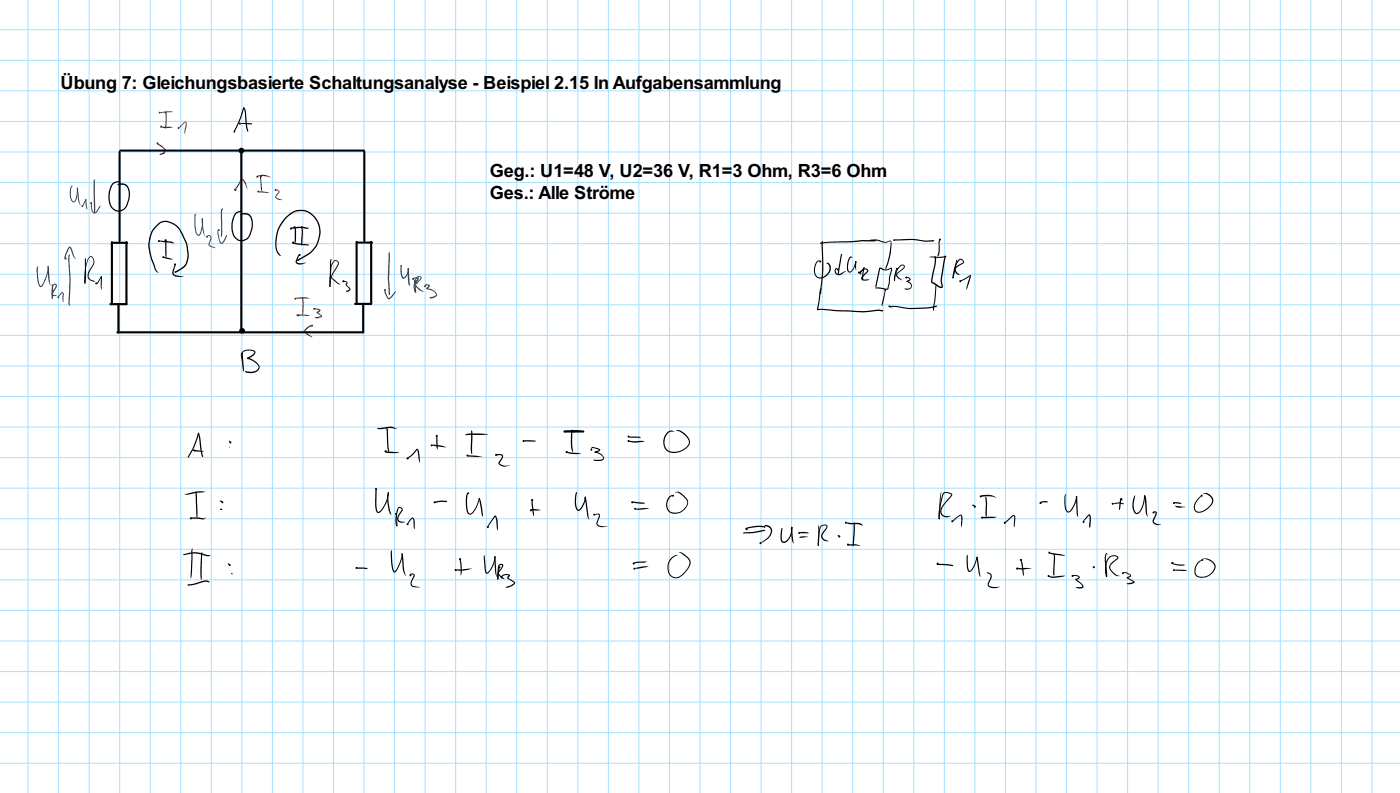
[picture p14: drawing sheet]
<svg xmlns="http://www.w3.org/2000/svg" width="449mm" height="254mm" viewBox="0 0 449 254" stroke-linecap="round" stroke-linejoin="round" font-family="sans-serif">
<defs><g id="words">
<g font-size="5.8">
<text x="19.4" y="28.4">Übung</text>
<text x="39" y="28.4">7: Gleic</text>
<text x="59.1" y="28.4">hungsbasierte</text>
<text x="99.1" y="28.4">Schaltungsanalys</text>
<text x="146.7" y="28.4">e - Beis</text>
<text x="166.8" y="28.4">piel</text>
<text x="177.7" y="28.4">2.1</text>
<text x="185.6" y="28.4">5 In</text>
<text x="196.4" y="28.4">Auf</text>
<text x="205.7" y="28.4">gab</text>
<text x="215.8" y="28.4">ens</text>
<text x="225.5" y="28.4">ammlung</text>
<text x="157" y="56.6">Geg.: U1=48 V</text>
<text x="195.4" y="56.6">, U2</text>
<text x="206" y="56.6">=36</text>
<text x="217.3" y="56.6">V, R1=</text>
<text x="234.8" y="56.6">3 O</text>
<text x="244.1" y="56.6">hm,</text>
<text x="255.7" y="56.6">R3=6 Ohm</text>
<text x="157" y="63.7">Ges.: A</text>
<text x="176.6" y="63.7">lle Strö</text>
<text x="195.4" y="63.7">me</text>
</g>
</g></defs>
<g fill="none" stroke="#a5e1ff" stroke-width=".32">
<path d="M0 9.5h448.7M0 19.3h448.7M9 0v254M18.8 0v254M28.6 0v254M38.4 0v254M48.2 0v254M57.9 0v254M67.7 0v254M77.5 0v254M87.3 0v254M97.1 0v254"/>
<path d="M106.9 0v254M116.7 0v254M126.5 0v254M136.3 0v254M146.1 0v254M155.8 0v254M165.6 0v254M175.4 0v254M185.2 0v254M195 0v254M204.8 0v254M214.6 0v254"/>
<path d="M224.4 0v254M234.2 0v254M243.9 0v254M253.7 0v254M263.5 0v254M273.3 0v254M283.1 0v254M292.9 0v254M302.7 0v254M312.5 0v254M322.3 0v254M332.1 0v254"/>
<path d="M341.8 0v254M351.6 0v254M361.4 0v254M371.2 0v254M381 0v254M390.8 0v254M400.6 0v254M410.4 0v254M420.2 0v254M429.9 0v254M439.7 0v254M0 29.1h448.7"/>
<path d="M0 38.9h448.7M0 48.7h448.7M0 58.5h448.7M0 68.3h448.7M0 78.1h448.7M0 87.8h448.7M0 97.6h448.7M0 107.4h448.7M0 117.2h448.7M0 127h448.7M0 136.8h448.7M0 146.6h448.7"/>
<path d="M0 156.4h448.7M0 166.2h448.7M0 175.9h448.7M0 185.7h448.7M0 195.5h448.7M0 205.3h448.7M0 215.1h448.7M0 224.9h448.7M0 234.7h448.7M0 244.5h448.7"/>
</g>
<g fill="#000">
<path d="M114.3 77.5l4.9-.1 .3 .3-.3 .3h-4.7l-.2-.1z" fill-rule="evenodd"/>
<path d="M114.1 77.2h.4l.1 .3v19.8l-.3 .4-.3-.4z" fill-rule="evenodd"/>
<path d="M116.5 48.4h.5l.1 .2v28.5l-.3 .4-.4-.4z" fill-rule="evenodd"/>
<path d="M113.6 97.1l5.4-.1 .3 .3-.3 .4h-5.2l-.2-.1z" fill-rule="evenodd"/>
<path d="M116.2 97.3h.4l.1 .3v8.8l-.3 .4-.3-.4z" fill-rule="evenodd"/>
<path d="M118.7 77.2l.3-.1 .3 .4v19.8l-.3 .4-.4-.4z" fill-rule="evenodd"/>
</g>
<path d="M75.4 68.2l1.5-.6a.34 .34 0 0 1 .4-.2 .34 .34 0 0 1 .2 .4l-1.2 .3-.8 .7-.7 1.8-.2 1.8 .1 1.5 .5 1.7 1.2 1.1 1 .2 1.6-.5 .7-.9 .9-2.5 .1-1.8-.4-1.4-.6-.8-.9-.3h-1.8a2.67 2.67 0 0 1 3 0l.7 .9 .4 1.6-.1 1.7-.6 2-1.1 1.8-1.2 .5-.9 .1-1-.3-1.1-.9-.5-.9-.4-1.4 .2-3.2z" fill="#000"/>
<path d="M22 81.6l.2-.1 .2 .2-.2 1.3 .4 6.4-.3 7.6 .2 .7-.2 .1-.4-.6 .3-7.2-.3-7z" fill="#004080"/>
<path d="M70.5 160.4l.5-.1 .3 .5-.8-.1z" fill="#000"/>
<circle cx="202.6" cy="160.9" r=".34" fill="#000"/>
<g fill="#004080">
<path d="M133.6 88.7l.9-.2 .5 .1 .2 .4-.4 .6-1.3 1.3-.1 .5 2.4 2-1.3-.4-1.4-1.5 .1-.7 1.6-1.8-.5-.3-.8 .7-.5 1.6v1.4l.4 1.1-.3 .2-.3-.4-.1-2.4 .4-1.4z"/>
<path d="M133.1 93.4l.3 .1-.1 .2-.3-.2z"/>
<path d="M132.9 89.9l.3 .2 .2 3.4-.2 .3-.2-.2-.2-2.3z"/>
<path d="M133 89.8l.1 .2z"/>
</g>
<path d="M369.8 163.9h.8a1.08 1.08 0 0 1-.1 1.5l-.7 1.6a1.54 1.54 0 0 0 1.6 .9l.7 .1a1.84 1.84 0 0 1-2.7-.9l1-2.7-.1-.2h-.6z" fill="#000"/>
<circle cx="376.3" cy="161.1" r=".34" fill="#000"/>
<g fill="#f00">
<path d="M95.2 100.7h2.3l1.7 .4h-4l-.2-.2z"/>
<path d="M95.1 100.7l.6 .3-.5 .1-.2-.2z"/>
</g>
<g fill="#000">
<path d="M321.9 167.4l2.6-2.3 .4-.2 .4 .3 .1 .8-.2 2.8-.3-.6 .2-2.3-.2-.6-2.5 2.1-.5 .3zM321.9 167.5l.1 .2zM316.4 183.4l1 .3a1.56 1.56 0 0 1 0 2.4l-.5 1 .3 .6 1.1 .3h2.2l-.3 .1a3.8 3.8 0 0 1-3.1 0l-.4-.4-.2-.6 1-2.7-.4-.5-.7-.2z"/>
<circle cx="321.9" cy="167.6" r=".13"/>
</g>
<circle cx="123.4" cy="92.9" r=".34" fill="#004080"/>
<circle cx="314.3" cy="159" r=".34" fill="#000"/>
<g fill="#004080">
<path d="M23.1 59.5l.1 .3-.3-.1z"/>
<path d="M22.9 59.6h.3l-.4 1.3v2.1l.3 1 .5 .5 .7-.9 .3-3.4h.4l-.4 3.3-.4 1-.5 .3-.8-.4-.5-1.3v-2.2z"/>
<path d="M24.6 60.2h.4l.3 3.7 .5 1.9-.5-.8-.3-1.1z"/>
</g>
<g fill="#000">
<path d="M95.6 81.7l.4-.1-.8 2.1 .1 .3 1.3 .3 1.4-.1-1.7 .6-1.3-.5-.2-.7zM307.2 83.2l.5-.3h.5l.6 .6 .2 .6-2.3 1.6a.88 .88 0 0 0-.2 1.3l1.2 1.1a1.55 1.55 0 0 1-1.6-.9 1.55 1.55 0 0 1 .3-1.8l2.3-1.4-.7-.8-.8 .6a10.7 10.7 0 0 0-1.6 5.2l-.2 .2a4.6 4.6 0 0 1 .4-3.3l.6-1.4zM305.3 89l.1-.2 .2 .2-.2 .2zM306.7 83.2l.2-.1-1.5 6.1-.1-.2zM123.9 137.5l.3-.2-.1 .4zM124 137.3l.3 .2-.1 .1-.3-.1zM123.9 137.4l.2-.1 .2 .2 .4 7.5-.5-1.7zM120.5 156.3l.2 .2-.2 .2-.2-.2zM120.3 156.5l.4-.1-.1 .8zM120.4 156.4l.3 .1v6.1l.3 1.1 .4 .2a9.1 9.1 0 0 0 2.9-6l.2-.2a2.02 2.02 0 0 1-.2 2.1l-.5 1.3a5.2 5.2 0 0 1-2.4 3.2l-.7-.3-.4-1.3zM124.4 157.7l.2 .2zM124.3 157.7l.3 .1-.1 2.9 .9 4.3-.7-1-.6-3.2v-1.9z"/>
<path d="M301.7 157.5l-.5 8.7-.2 .2-.1-.3a33.9 33.9 0 0 1 .8-8.6zM190.4 164.9l1.2-.4 .7 .3v.7l-.8 2.1 .4 .6a4.1 4.1 0 0 0 2.8 .2 3.4 3.4 0 0 1-2.9 .2l-.5-.4-.2-.5 .9-2.8zM245.1 168.3a1.99 1.99 0 0 1 2.2 1 1.99 1.99 0 0 1-.4 2.4 6.8 6.8 0 0 1-3.1 2.3l.5-.5a4.1 4.1 0 0 0 2.8-3.7 1.92 1.92 0 0 0-1.8-1.3zM302.3 157.9l.8-.3 1.3 .2a.76 .76 0 0 1 .8 .6 .76 .76 0 0 1-.4 .9l-1.7 1.9a3.2 3.2 0 0 0-1.3 3.2 2.2 2.2 0 0 0 2.8 .8h.1a2.07 2.07 0 0 1-2.9-.3 2.07 2.07 0 0 1 .2-2.9l2.9-3.6-1-.4h-1.1l-.4 .3-.4 1.5a19.7 19.7 0 0 0-.8 6.3l-.3 .2a11.3 11.3 0 0 1 .6-5.7zM300.9 166.1l.2 .2zM356.7 161.3l2-.4 1.5 .4-.2 .3-1.2-.3-1.5 .2z"/>
</g>
<g fill="#000">
<circle cx="140" cy="139.6" r=".34"/>
<circle cx="73.9" cy="141.7" r=".34"/>
<circle cx="359.5" cy="160" r=".34"/>
<circle cx="243.8" cy="174" r=".34"/>
</g>
<circle cx="66.4" cy="75.8" r=".34" fill="#004080"/>
<path d="M183.1 137.7l.4 .1h-.2l.2 7a15.7 15.7 0 0 1-.4-7z" fill="#000"/>
<circle cx="21" cy="82.8" r=".34" fill="#004080"/>
<path d="M333.4 160.9l1.4-.4 1.1 .3-.2 .2-2.3 .1zM333.3 160.9l.2 .2z" fill="#000"/>
<circle cx="51.2" cy="36.1" r=".34" fill="#f00"/>
<circle cx="94.4" cy="72.8" r=".34" fill="#000"/>
<g fill="#f00">
<path d="M51.4 49.3l.2 .3h-.4z"/>
<path d="M51.2 49.5l.2-.2 .2 .1-.2 .3z"/>
<path d="M50.4 45.9l1.5 .8 1.1 1v.9l-.4 .7-1.1 .4-.3-.2 1.3-.7 .2-.8-2.1-1.7z"/>
<path d="M50.4 45.9l.2 .2z"/>
</g>
<g fill="#000">
<circle cx="56.1" cy="84.7" r=".34"/>
<circle cx="359.9" cy="183.6" r=".34"/>
</g>
<path d="M28.6 82.3l.5-.2 .6 .2 .6 1.7-.3 .8-1.5 2.6-.1 1.4 .6 .7 1.5 .6-.5 .1-1.2-.4a1.97 1.97 0 0 1-.4-2.8l1.4-2.4 .2-.9-.3-1-.5-.4-.6 .4-.5 .9a16.8 16.8 0 0 0-.8 7l-.2 .1-.1-.8a14.5 14.5 0 0 1 1.5-7.4zM27.2 90.5l.2 .2-.1 .1-.2-.1zM27.2 82.9h.4l-.2 .4zM27.3 82.8l.3 .1v5.3l-.1 2.1-.3 .5-.1-.1z" fill="#000"/>
<circle cx="16.8" cy="91.5" r=".34" fill="#004080"/>
<g fill="#000">
<path d="M35.6 77.3h.5l.1 .2v19.9l-.3 .4-.4-.4z" fill-rule="evenodd"/>
<circle cx="275.8" cy="87.5" r=".34"/>
<circle cx="239.3" cy="169.5" r=".34"/>
<circle cx="375.8" cy="180.3" r=".34"/>
</g>
<g fill="#000">
<path d="M123.5 144.4l.8 .3 3.6 .1a3.1 3.1 0 0 1-2.7 .3l-1.5-.1-.4-.3zM123.4 144.4l.3 .2-.2 .2zM139.4 160.8l2.1-.5 1.6 .1 .3 .2-.2 .2h-1.9l-1.8 .3h-.2zM139.3 160.9l.1 .1zM139.3 160.9l.1 .2zM263.1 168.4l1.3-.4 .8 .5a1.96 1.96 0 0 1-.9 1.8l-.6 .8a1.19 1.19 0 0 0 .6 1.7l1.3 .5-.2 .1a1.95 1.95 0 0 1-2-.9l-.1-1.3 1.5-2.3 .1-.4-.2-.1-1.2 .1-.5 .6-.7 5.8a14.7 14.7 0 0 1 .3-5.4zM262.2 168.3l.2 .1a17 17 0 0 1-.1 6.5l-.2-.1zM271.1 167.4l3.4 .1a1.5 1.5 0 0 1 1.9 .9l-1.2-.5-3.2-.1zM348.7 165l.3-.2a.61 .61 0 0 1 .6 .2 .61 .61 0 0 1 0 .7l-.2 3.3-.3-.4 .1-3.5-2 2 .2-.6zM145.8 182.4l.1 .2zM145.8 182.4l5.3-.4a8.2 8.2 0 0 1-5.2 .6zM145.8 182.4l.2 .1z"/>
<path d="M325.8 181.9l.2 .1zM325.8 181.9h3.5l1.3 .3h-.6a8.3 8.3 0 0 1-4.1 0z"/>
</g>
<circle cx="82.7" cy="61.3" r=".34" fill="#f00"/>
<path d="M83.4 56.4l.3-.1 .2 5.3-.4-2.2z" fill="#f00"/>
<g fill="#000">
<path d="M40.3 77.3l.2-.1 .4 .3v19.9l-.4 .4-.3-.4z" fill-rule="evenodd"/>
<circle cx="76.9" cy="39.6" r=".34"/>
<circle cx="93.3" cy="73.2" r=".34"/>
<circle cx="96.1" cy="81.7" r=".34"/>
</g>
<path d="M52.3 82.4l3.1 .6-1 .1-1.9-.5zM158.7 145.6l1.6-.2 .9 .5-.1 .8-.9 1.7a3 3 0 0 0 3.1 .6h.1a2.73 2.73 0 0 1-3.5-.3l-.1-.5 1.1-2.1-.7-.3-1.4 .1zM158.8 145.6h.5l-.5 .3zM363.8 158.6l-.1 1.1a4.1 4.1 0 0 0 .6 4.6h.1a6.1 6.1 0 0 0 2.3-5.5l.2-.2 .1 .4a6.6 6.6 0 0 1-2.5 5.7l-.5-.1-.5-.6a5.9 5.9 0 0 1 .3-5.4zM366.8 158.7l.2 .3zM366.7 158.8l.3-.1 .3 .8 .6 5.9-.4-.4-.3-1-.3-4.3z" fill="#000"/>
<circle cx="70.1" cy="73.7" r=".34" fill="#004080"/>
<path d="M94.5 72.7a8.3 8.3 0 0 1 .1 5.1zM155.2 177.9l.3 .1 .4 5.1 .2 .3 .5-.3a8 8 0 0 0 1.9-4.7l.2-.2a5.2 5.2 0 0 1-.9 3.7 2.5 2.5 0 0 1-1.9 1.9l-.3-.4-.2-.9zM158.7 178.2l.1 .1-.1 .2-.2-.2zM158.5 178.2l.3 .1 .3 5.5 .4 1.2-.8-1.5z" fill="#000"/>
<circle cx="97" cy="95.4" r=".34" fill="#f00"/>
<circle cx="385.4" cy="179.4" r=".34" fill="#000"/>
<g fill="#f00">
<path d="M53 35.7l.2-.2 .2 .2v3.1l-.4 2.5z"/>
<path d="M53 35.7l.2-.2 .2 .2-.3 .4z"/>
</g>
<path d="M201.3 141.2h4.6l.7 .2-.3 .1a9.2 9.2 0 0 1-4.8-.1z" fill="#000"/>
<path d="M71 66.9l.3-.1 .2 .2-.3 .1v.6l.1 6.5-.2 1.4-.2 .3-.1-7.9z" fill="#004080"/>
<circle cx="95.6" cy="101.1" r=".34" fill="#f00"/>
<circle cx="18.7" cy="95.2" r=".34" fill="#004080"/>
<g fill="#000">
<path d="M50.9 77.2l1-.1a7 7 0 0 1 3.8 .6l.1 .3zM301.1 76.9l.2-.1-.1 3.6-.6 1.8-.1-.3 .3-1.4v-3zM269.6 81.5l.2-.1 .1 .1-.1 .2zM269.8 81.4v.3l-.2-.1zM269.6 81.4l.3 .1-1.2 6.3-.2-.2 .1-1zM290.5 88.7l1 .3 .4 .4-.1 .4-1.1 .5-.1-.3 1-.5-.4-.4-.7-.1zM290.6 90.1l.2-.1 .9 .4 .6 1.1a1.35 1.35 0 0 1-.9 1.3 1.35 1.35 0 0 1-1.5-.4h.1a1.48 1.48 0 0 0 2-.5l-.2-1zM290.5 90.1l.2-.2 .2 .2-.2 .2zM126.9 164.6l.4 1.8 .1 2-.2 .2-.2-.2zM127.6 162.5h.9l.6 .7-1.4 2.8a.99 .99 0 0 0 1.1 1.1l1 .2a1.97 1.97 0 0 1-2-.1l-.4-.6v-.9l1.4-2.5-.7-.5-.4 .5-.5 2.2-.1 1.7 .3 1.3-.2 .2a7 7 0 0 1 .4-6.1zM127.2 168.2l.2 .2-.2 .2-.2-.2zM158.5 165.2a.78 .78 0 0 1 .9 1l.2 3.6-.3-.5-.6-3.9-2.4 3.5 .2-.7z"/>
<path d="M376.4 161h1.7l.6 .3-2.4-.1z"/>
<circle cx="268.7" cy="87.7" r=".13"/>
</g>
<g fill="#000">
<circle cx="201.5" cy="139.9" r=".34"/>
<circle cx="347.3" cy="167.2" r=".34"/>
<circle cx="203.1" cy="180.5" r=".34"/>
<circle cx="203.3" cy="182.2" r=".34"/>
</g>
<path d="M94.7 95.5a8.6 8.6 0 0 1 4.6 .1l-4.3 .1z" fill="#f00"/>
<circle cx="133" cy="90.1" r=".34" fill="#004080"/>
<circle cx="77.4" cy="48.2" r=".93" fill="#000"/>
<path d="M76.9 39.5l2.6-.1 1.4 .3-.6 .1z" fill="#000"/>
<path d="M96.9 95.4h.1a4.8 4.8 0 0 1 .3 3.3l-.3 2.3z" fill="#f00"/>
<circle cx="350.6" cy="181.7" r=".34" fill="#000"/>
<path d="M109.8 90.1l.1 .1zM109.8 90.1l.8-.1 .7 .3 .1 .4-.4 .5 1.3 1.3a1.04 1.04 0 0 1-1.3 .9l-.1-.2 1.1-.6-.8-.8a.74 .74 0 0 1-.1-1.2zM109.8 90.1l.2 .1z" fill="#000"/>
<circle cx="29.2" cy="65.1" r=".34" fill="#004080"/>
<circle cx="262.9" cy="83.8" r=".34" fill="#000"/>
<g fill="#f00">
<circle cx="75.5" cy="60.9" r=".34"/>
<circle cx="94.7" cy="95.7" r=".34"/>
</g>
<circle cx="160.8" cy="185" r=".34" fill="#000"/>
<circle cx="88.3" cy="60.9" r=".34" fill="#f00"/>
<path d="M93.2 73l3.4-.4 2.3 .5-.2 .2-2.4-.2-3 .2-.2-.1zM267.8 86l.4-.2 .2 .3 .1 .2h-.5l-.1 .6 .2 .6 .5 .3 2.5-1-1.5 1.2a1.31 1.31 0 0 1-2.1-.9zM284.8 98l.3 .1zM284.8 98h2.8l3.9 .6a36.7 36.7 0 0 0 8.7-.8l.2 .2-.1 .2a33 33 0 0 1-8.5 .8l-6.4-.7zM284.8 98.1l.2-.2 1 .8-.7-.1zM300.1 91.1l-.3 4.9-.6 3.5-.1-1 .7-6.7zM149.8 157.8h.1a.28 .28 0 0 1 .5 0 .28 .28 0 0 1-.2 .4v.2l-.1-.5v.2a9.8 9.8 0 0 0 .1 6.1l.3 .3h.4a9.3 9.3 0 0 0 2.7-5l.2 .3-.7 2a4.3 4.3 0 0 1-2.4 3.1l-.5-.1a3.2 3.2 0 0 1-.9-3 5.5 5.5 0 0 1 .5-4zM153.6 159.5l.2 .2-.2 .2-.2-.2zM153.6 159.5l.5 1.1 .4 2 .2 2.9-.3-.6-.9-5.2z" fill="#000"/>
<g fill="#004080">
<path d="M62.4 68.7l.2-.2 .2 .4z"/>
<path d="M62.5 68.6l.3 .1-.2 1.7a8.3 8.3 0 0 0 .7 4.5l.5 .3 .5-1 .5-2.3v-2l.3 1.8-.7 2.9-.6 .9-.8-.4a12.5 12.5 0 0 1-.7-6.2z"/>
<path d="M64.7 69.9l.3 .2 .1 2.8 .7 2.9-.3-.5a9 9 0 0 1-.8-5.2z"/>
</g>
<path d="M32.3 88.5l.3 .1-.5 .9a1.55 1.55 0 0 1-1.1 1.4zM32.3 88.6l.3-.1 .1 .5-.2 3.8-.2-.6zM151 138l.3 .2-.3 .1zM151.2 137.9a19.8 19.8 0 0 1 .1 6.4l-.1 1.1-.3-1.6 .1-5.6zM201.3 139.9h3.3l.8 .3h-3.3zM61.8 144.3l.1-.2 2.2 .2 1.2 .3h-2.4zM61.9 144.1l.6 .1-.6 .3zM131.7 166.1a.68 .68 0 0 1 .9-.2 .68 .68 0 0 1 .3 .8l-.1 2.7-.6-3.3-1.7 1.8zM203 180.3l1.4-.4h2.8l-.6 .3-3.4 .4zM203 180.4l.1 .1zM343.7 184.3l1.1-.1 1.2 .5-.1 .6-1 .5v-.3l1.9 1.5 .5 .8-.1 .5-1.1 .2-1.2-.3 .1-.2 1.5 .1 .4-.3-.5-.7-1.7-1.4v-.2l1.1-.6-.9-.4-1.1-.1z" fill="#000"/>
<g fill="#000">
<path d="M180.9 137.9h3l.4 .3-.4 .4h-3z" fill-rule="evenodd"/>
<path d="M183.7 138l3.3-.1 .3 .3-.3 .4h-3.1l-.3-.4z" fill-rule="evenodd"/>
<circle cx="287.5" cy="86.1" r=".34"/>
<circle cx="180.9" cy="138.2" r=".34"/>
<circle cx="138.4" cy="142.7" r=".34"/>
<circle cx="181.6" cy="144.8" r=".34"/>
<circle cx="215.7" cy="158.8" r=".34"/>
<circle cx="147.5" cy="179.1" r=".34"/>
<circle cx="356.6" cy="161.4" r=".34"/>
</g>
<g fill="#f00">
<path d="M98.1 105.1l1.2-.8 .9-.1-2.6 1.9 2.5 1.9h-.4l-2.4-1.6v-.4z"/>
<path d="M100.1 104.2v.2z"/>
</g>
<g fill="#000">
<circle cx="336.1" cy="184.5" r=".34"/>
<circle cx="376.3" cy="182.6" r=".34"/>
</g>
<path d="M66.6 75.4h.7l.5 .7-.7 2.3 2 1.1-1.7-.5-.5-.4-.1-.4 .7-2-.5-.6-.5 .2z" fill="#004080"/>
<circle cx="271.1" cy="167.4" r=".34" fill="#000"/>
<g fill="#004080">
<path d="M30.2 57.5l.3 .2h-.3l.3 .1v9.7l-.2 .6-.2-.2-.1-6.9z"/>
<path d="M30.3 67l.2 .9-.2 .2-.2-.2z"/>
</g>
<circle cx="51.7" cy="40.5" r=".34" fill="#f00"/>
<path d="M213.9 138.4a1.37 1.37 0 0 1 2.2 0 2.38 2.38 0 0 0-3 2.5 3.1 3.1 0 0 0 .9 3.2 3.1 3.1 0 0 0 3.3 .5l1-.3a3.1 3.1 0 0 0 2.5-3.1 5.9 5.9 0 0 0-3.9-3.3h-.2l.2-.2a4.9 4.9 0 0 1 4.3 3.9 5.2 5.2 0 0 1-5.1 3.5 3.4 3.4 0 0 1-3.2-5z" fill="#000"/>
<path d="M19.7 93.6h.4l.3 .4-.1 2.8-.3-.6v-2.3l-1.4 1.3z" fill="#004080"/>
<path d="M93.7 77.7l5.4 .8h-1.9a5.9 5.9 0 0 1-3.5-.7zM50.1 72.1a4.2 4.2 0 0 1 6.1-.3l1.3 1.3 1.1 1.8a12 12 0 0 1 1.3 9.6 7.9 7.9 0 0 1-3.7 2.9l-.3-.2 .1-.3a5.2 5.2 0 0 0 4-4.5l.1-.7a15.6 15.6 0 0 0-3.3-8.8l-1-.8-1.5-.7-1-.3-1.1 .1a7.7 7.7 0 0 0-4.1 8.5l.7 3.3 1.2 3.3 .8 1.1a1.94 1.94 0 0 1-1.3-1.6l-1.7-5.1a9.7 9.7 0 0 1 .7-6.6zM63.6 138.6l.2 .2-.2 .2-.2-.2zM63.6 138.6a4.2 4.2 0 0 1 .8 3.1l.7 4.6h-.2a13.7 13.7 0 0 1-1-5.4l-.5-2.1zM63.5 138.7l.3 .1-.1 .3a23.5 23.5 0 0 1-2.8 6.7l-.6 .9-.1-.3 .4-.8a23.1 23.1 0 0 0 2.7-6.6zM336.3 177.1l4 .5 1.1 .4a11.4 11.4 0 0 1-5.1-.9z" fill="#000"/>
<g fill="#000">
<circle cx="52.4" cy="82.4" r=".34"/>
<circle cx="269" cy="171.9" r=".34"/>
</g>
<path d="M123.3 92.8l1.3 2.7 2.3-2.3-1.1 1.8a1.22 1.22 0 0 1-1.4 .8l-.3-.4a3.4 3.4 0 0 1-.8-2.6z" fill="#004080"/>
<path d="M262.7 77.9h.1a8.7 8.7 0 0 1 4.4-.5l9.6-.5h3.6l.4 .2-.4 .2-14.7 .5-2.7 .3z" fill="#000"/>
<path d="M29.3 64.9l.3 2.3 .6 .9 .5-.2 1.1-1.7 .5-.3-1 1.7-.8 .8-.6-.1-.5-.7-.3-1.6z" fill="#004080"/>
<circle cx="307.8" cy="90.1" r=".34" fill="#000"/>
<path d="M51.3 36l3-.4h.7l.3 .3-4.1 .3z" fill="#f00"/>
<g fill="#000">
<path d="M286.4 76.8l.2 .3zM286.4 76.7l6-.2 3.9 .5 3-.1 .2 .2-.2 .2-2.5 .1-4.4-.5-5.9 .2zM286.3 76.9l.3-.1 .1 .3zM91.6 69.5l.4-.4a6.1 6.1 0 0 1 6.2-1.6 6.1 6.1 0 0 1 4.3 4.8v.1a9.9 9.9 0 0 1-1.3 6.9 12.3 12.3 0 0 1-5.7 4.2l-.3-.1 .2-.3a11.5 11.5 0 0 0 5.6-4.2l.9-2.1a6.6 6.6 0 0 0-5.7-9.2 8.4 8.4 0 0 0-6.5 5.3l-.7 2.1-.4 3.5 .3 1.7 1.2 1.8a4 4 0 0 1-1.9-4.5l.1-1a10.9 10.9 0 0 1 3.3-7zM95.4 83.2l.2 .2-.3 .1zM95.2 83.4l.4-.1-.2 .2zM384.3 159.3l1-.5-1.1 1.1a2.7 2.7 0 0 0-.7 3.8l1.2 .2a4.5 4.5 0 0 0 3.8-3.8 3.1 3.1 0 0 0-2.5-2l-.4 .2 .3-.3a2.58 2.58 0 0 1 3 2.3 5 5 0 0 1-5.4 3.8 2.56 2.56 0 0 1 .1-4zM58.8 177.6l.1 .2zM58.8 177.6a9.7 9.7 0 0 1 7.8 .2l.8 .1a2 2 0 0 1-2.4-.1 9.4 9.4 0 0 0-6.1 0zM250.6 169.3l.1 .2zM250.5 169.3h.3l-.2 3.4 .2 .6 .4 .2a4.2 4.2 0 0 0 2.4-4.5l.2-.3a4.6 4.6 0 0 1-.9 4 1.56 1.56 0 0 1-2.3 .9h-.1a4 4 0 0 1-.3-2.8zM253.8 168.7l.2 .3-.2 .2-.2-.2z"/>
<path d="M253.6 168.8l.4 .2 .5 5.1-.4-.5-.3-.9-.3-3.1zM310 177.8l.1-.1 .2 4.1 .5 1.1a5.6 5.6 0 0 0 2-3.8l.4-.8 .1 .2-.3 1.3a4.6 4.6 0 0 1-2.2 3.4l-.6-.3-.3-1.3zM313 178.5l.2-.2 .1 .2-.1 .2zM313 178.5l.2-.1 .2 .3 .8 6.1-.5-1.2z"/>
<circle cx="250.6" cy="169.3" r=".12"/>
</g>
<g fill="#000">
<circle cx="62.4" cy="144.3" r=".34"/>
<circle cx="126.9" cy="164.6" r=".34"/>
</g>
<g fill="#f00">
<path d="M58.9 39.2l.6-.2 .4 .6-.6 3.4-.2-.7 .4-3-.3 .1-1.5 1.5-.5 .1z"/>
<path d="M77.3 57.1a1.5 1.5 0 0 1 1.4 1.4l.6 2-1.1-2.2-.8-.9h.2l-1.2 2.2-1.2 1.4-.1-.3 1.1-1.5z"/>
<path d="M75 60.8l.2-.2 .2 .2-.2 .2z"/>
<path d="M75 60.8l.2-.2 .4 .3-.4 .1z"/>
</g>
<circle cx="83.7" cy="56.4" r=".34" fill="#f00"/>
<path d="M305.7 166.5l1.8-1.5 .7-.1 .3 1.1-.2 2.8-.3-.6 .1-2.2-.1-.8-1.5 .9a1.22 1.22 0 0 1-1.2 .9z" fill="#000"/>
<g fill="#004080">
<path d="M124.7 94.1l.3 .2-.2 .2z"/>
<path d="M124.6 80.8l.3 .2 .1 .9-.3 7.5 .3 4.9-.2 .2-.2-.2-.3-4.9z"/>
</g>
<path d="M238.3 170.7l.1 .1zM238.3 170.6l3.3-.3 3.2-.6 .5 .2-4 .9-2.9 .1zM238.3 170.7l.2 .1z" fill="#000"/>
<circle cx="149.8" cy="145.9" r=".34" fill="#000"/>
<path d="M88.2 60.8l.7-.1 .7 .7-1.1 1.6 .6 .5 1.4 .5-.1 .1a2.44 2.44 0 0 1-2.1-.7l-.1-.6 1.1-1.4z" fill="#f00"/>
<path d="M239.2 169.1l.2 .2-.2 .2-.2-.2zM239 169.2l1-.4a8.2 8.2 0 0 1 5.3 0l-.2 .2a11.4 11.4 0 0 0-5.3 .3l-.6 .2zM239.2 169.1l.1 .4-.3-.2zM245.1 168.6l.2 .2-.2 .2-.2-.2zM245 168.7l.3 .1-.3 .2zM354.5 177.3l.3-.1 .2 .4-.3-.1-.2 1.1 .4 5.5-.2 .7-.5-4.4a4.3 4.3 0 0 1 .3-3.1zM355.5 178.4l.6-.4 1.1-.2 .9 .3 .4 .4-.3 .6-2.1 1.8-.2 1.1a4.9 4.9 0 0 0 2.2 2.2l.7 .3h-.7a4.2 4.2 0 0 1-2.5-2.2l-.1-.8 .2-.6 2.3-2.1 .2-.2-.2-.2-.8-.2-.9 .1-1.2 1.1-.6 2.2 .1 1.8 .3 1.3-.2 .1a6.5 6.5 0 0 1 .8-6.4zM354.5 184.7l.2-.2 .2 .2-.2 .1z" fill="#000"/>
<circle cx="271.8" cy="174.4" r=".34" fill="#000"/>
<g fill="#004080">
<path d="M15.4 85.1l.2 .2 .4 6.1a9.2 9.2 0 0 1-.7-4.9l-.1-1.2z"/>
<path d="M11.9 85.5h.5l-.3 .7 .2 2.9 .3 1.9 .5 .6a11.1 11.1 0 0 0 2.1-6.3l.2-.2a5.7 5.7 0 0 1-.6 4l-.2 .5a2.82 2.82 0 0 1-1.5 2.4l-.6-.5-.5-1.8-.3-3.4z"/>
</g>
<g fill="#000">
<path d="M56.1 84.8l.2 .2-.5 1.3a1.23 1.23 0 0 0 0 1.6l3 .8h-2.2l-.9-.4a1.56 1.56 0 0 1-.2-2.2zM261.8 83.7l.7-.3 .6 .4h-.8l-.5 .5a3.2 3.2 0 0 0 .5 4.5 2.97 2.97 0 0 0 3.2-4l-.6-.4v-.2a.8 .8 0 0 1 1.2 .6 3.2 3.2 0 0 1-.9 3.4 3.2 3.2 0 0 1-3.5 .6 4.1 4.1 0 0 1 .1-5.1zM283.8 92.9l-1.1 5.1-.1-.5zM288.4 85.2a.88 .88 0 0 1 1.5-.2 .88 .88 0 0 1-.6 1.4l-1.8 1.6 .4 .7 1.2 1.1-1.3-.7-.6-1.1 .3-.6 2.1-1.7 .1-.4-.5-.3-.7 .5-1 1.4-.5 1.5-.3 1.6a5.3 5.3 0 0 1 1.7-4.8zM287.3 86l-.6 4a6.6 6.6 0 0 1 .6-4zM77.5 113.1l.3-.1v.7zM77.6 113l.2 .2zM77.6 113l.2 .1 .2 5.8-.5-5.1zM77.6 112.7l1-.6 1.4-.1 1.4 .2 .5 .6-.8 1.2-1.7 .9-.1-.4 1.7-1 .5-.8-1-.4h-1.2l-1 .3-.7 .6 .4 5.7-.8-5zM77.9 118.7l.2 .2zM78.8 118.9v.3zM78.8 118.9l.3 .3h-.3z"/>
<path d="M79.2 114.7l.4-.1a6 6 0 0 1 3.6 2.6 2.03 2.03 0 0 1-2.3 2.3l-1.9-.1-.4-.3 .3-.2a3.8 3.8 0 0 0 3.6-.5l.4-.9a4.2 4.2 0 0 0-2.4-2.1zM79.2 114.7l.2-.2 .2 .3-.2 .1zM184.8 157.7l.1 .2-.1 .2-.2-.2zM184.6 157.8l.3 .1-.2 .8a6.3 6.3 0 0 0 .5 4.4h.5l.8-.9 1.1-3.1a4.7 4.7 0 0 1-1.1 3.8 1.04 1.04 0 0 1-1.3 .7 1.04 1.04 0 0 1-.8-1.2l-.1-2.3zM184.8 157.7l.1 .4-.3-.1zM187.6 159.1l.2 .2-.2 .1-.2-.1zM187.6 159.1l.4 1.5 .8 5.8-.6-1.2-.8-5.9zM214.5 159l.7-.4 .6 .1-.8 .4-.6 .7a2.66 2.66 0 0 0-.5 2.8 2.66 2.66 0 0 0 2.4 1.6 3.7 3.7 0 0 0 3.9-3.8l-2.3-2.2-.8-.5-.6 .2 .3-.3 .6-.1a6.4 6.4 0 0 1 3 2.6 3.9 3.9 0 0 1-3.5 4.4 2.95 2.95 0 0 1-3.1-1.3 2.95 2.95 0 0 1 .1-3.3zM314.3 158.8l3.1-.3 1.9 .9-1.9-.4-3 .1zM359.2 159.5l.3 .2v.2l-.2-.2 .2 .1-.5 3.3-.2 .3v-2zM170.5 159.9l.1 .3-.2-.1zM170.5 159.9l.2 .4-.3-.1z"/>
<path d="M170.4 160l.3 .1 .4 5.2-.4-1.4zM384 180l.7-.5h.8l-1.3 .8a2.69 2.69 0 0 0-.1 4.3h.1a3.9 3.9 0 0 0 5-3.5 4.1 4.1 0 0 0-3.5-2l-.2-.1a3.4 3.4 0 0 1 4 1.9 4.1 4.1 0 0 1-4.4 4.2 2.22 2.22 0 0 1-2.1-1.1 2.22 2.22 0 0 1 0-2.3zM114.1 181.8l.1 .2zM114.1 181.8l3.7 .2a.77 .77 0 0 1-1.2 .2h-2zM114.1 181.8l.2 .1zM160.9 184.4l.8-.5h.8a.59 .59 0 0 1 .7 0 .59 .59 0 0 1 .2 .7l-.5 .5 2 1.2 .2 .7a3.7 3.7 0 0 1-3 1.2l.1-.2 1.7-.6 .9-.7-2.2-1.5v-.3l.5-.6h-1.3l-.9 .6-.2-.2zM300.4 180.6l3.7 .1 1.5 .4-.3 .2-4.6-.3-.4-.2zM300.3 180.6l.2 .2z"/>
</g>
<g fill="#000">
<circle cx="53.1" cy="77" r=".34"/>
<circle cx="268.5" cy="86.3" r=".34"/>
<circle cx="275.3" cy="87.3" r=".34"/>
<circle cx="283.7" cy="92.9" r=".34"/>
<circle cx="77.6" cy="106" r=".93"/>
<circle cx="123.6" cy="144.5" r=".34"/>
<circle cx="159.2" cy="145.7" r=".34"/>
<circle cx="61.2" cy="166" r=".34"/>
<circle cx="71.3" cy="160.9" r=".34"/>
<circle cx="156.4" cy="168.8" r=".34"/>
<circle cx="256.2" cy="170.7" r=".34"/>
<circle cx="314.8" cy="165.8" r=".34"/>
<circle cx="336.3" cy="177" r=".34"/>
<circle cx="369.7" cy="164.2" r=".34"/>
<circle cx="114.3" cy="181.9" r=".34"/>
<circle cx="343.8" cy="184.5" r=".34"/>
</g>
<circle cx="82.5" cy="56.7" r=".34" fill="#f00"/>
<g fill="#000">
<path d="M350.5 181.5l.3 .1-.3 .1z" fill-rule="evenodd"/>
<path d="M350.6 181.4l-.1 .3z" fill-rule="evenodd"/>
<circle cx="385.2" cy="158.8" r=".34"/>
<circle cx="333.5" cy="161.1" r=".34"/>
</g>
<path d="M139.9 139.6v-.1a9 9 0 0 1 .4 4.5l-.4-1.1zM131.4 183.9l.9-.2 .7 .5-1 2.2 .1 1 .4 .3 2.1 .4h-2a1.34 1.34 0 0 1-.9-2l.9-1.9-.5-.2-.6 .2z" fill="#000"/>
<path d="M132.2 89.2l.9-.4a.82 .82 0 0 1 1.2 .3l-1 1.3 .6 .5-.7-.1-.2-.3 .9-1.4 .1 .1-1.5 .2-.1-.1 .2 .1-.3 .1z" fill="#004080"/>
<path d="M278.7 76.9l.1-.1a5.9 5.9 0 0 1 3.9 .4l1.2 .3 1.5-.5 .3 .5-.2 3.8-1.5 4.9-.2-.5 1.4-4.8 .3-3.5-.2-.1-1.5 .5-.9-.2a7.4 7.4 0 0 0-4.1-.5zM337.7 177.2l.4 .5 .1 .9-.4 5.8-.2-.8z" fill="#000"/>
<circle cx="26.4" cy="66" r=".34" fill="#004080"/>
<g fill="#000">
<path d="M78.1 34.4l.2 .2-.2 .1-.2-.1zM77.9 34.6l.2-.2a2.35 2.35 0 0 1 .8 2.2l.7 5.4-.2 .2a9.2 9.2 0 0 1-.9-5l-.1-1.7zM78 34.5l.3 .1-1.2 3.6-2 4.2-.2-.4 1.8-3.6zM74.9 42.3l.6-.2-.3 .3zM130.5 146.7l1.4-1.1 1.6-1.8a.91 .91 0 0 1 .8 1.1l.3 3.3-.3-.5-.6-3.7a8.3 8.3 0 0 1-3.1 2.9h-.2zM149.7 145.9l4.9 .2-2.2 .3-2.4-.2zM149.8 145.9l.1 .1zM149.8 145.9l.1 .2zM256.3 172l1.2-.2 1.4 .2-.9 .1a1.57 1.57 0 0 1-1.7 .1zM256.4 172l.1 .2zM256.3 172l.2 .2zM311.6 161.8l.6-.1 .2 .5z"/>
<path d="M73.1 180.5l.2-.1a.26 .26 0 0 1 .4 .3 .26 .26 0 0 1-.4 .2z"/>
</g>
<g fill="#000">
<path d="M38.3 48l78.3-.1 .4 .3-.4 .4h-78l-.3-.1z" fill-rule="evenodd"/>
<circle cx="50.9" cy="77.2" r=".34"/>
<circle cx="94" cy="77.7" r=".34"/>
<circle cx="301.3" cy="76.8" r=".34"/>
</g>
<circle cx="132.5" cy="89.4" r=".34" fill="#004080"/>
<path d="M22 79.1l.4-.1 .4 .3 1.5 3.7-.8-.8-1.2-2.9-1.3 3.5h-.3l.3-1.5z" fill="#004080"/>
<g fill="#000">
<path d="M59.1 158.3l.8-.2a10.7 10.7 0 0 1 5.9-.6l-5.7 1zM73.4 143.2l.2-.1-.1 .2zM73.4 143.2v.2zM316 159.2v.2zM315.9 159.2l.2 .2zM316 159.2l.2 .3 .2 1.8-.3 4.3-.2-.6zM125.4 176.3l.2-.1v1.1a12.7 12.7 0 0 0 .8 5.7 12.1 12.1 0 0 0 2.5-5.8l.1 .2a9.2 9.2 0 0 1-2.5 6 1.22 1.22 0 0 1-.8-1.3l-.1-.3a13.7 13.7 0 0 1-.2-5.5zM128.7 177.4l.2-.2 .2 .2-.2 .2zM128.7 177.4l.2-.2 .2 .3 .5 5.2 .5 1.7-.6-.7a10.6 10.6 0 0 1-.6-5.1zM273.8 167.1a26.4 26.4 0 0 1-.3 7.8l-.2-.8zM203.3 182l.4-.1a7.6 7.6 0 0 1 4.2-.4l-3.5 .7z"/>
<circle cx="268.9" cy="171.7" r=".3"/>
</g>
<g fill="#000">
<circle cx="290.5" cy="88.9" r=".34"/>
<circle cx="189.5" cy="144.1" r=".34"/>
<circle cx="300.6" cy="180.5" r=".34"/>
</g>
<circle cx="100" cy="104.3" r=".34" fill="#f00"/>
<g fill="#000">
<circle cx="130.6" cy="146.9" r=".34"/>
<circle cx="146.1" cy="182.6" r=".34"/>
</g>
<path d="M73.4 141.2l.3 .1 .2 .4-.5-.2zM341.4 158.5l.4-.2-.3 1a6.1 6.1 0 0 0 .6 4.4l.5 .1a7.2 7.2 0 0 0 2.3-4.7l.2-.2a3.5 3.5 0 0 1-.8 3.2 2.48 2.48 0 0 1-1.9 2.1l-.4-.2a3.9 3.9 0 0 1-.8-3.5zM344.9 159l.3 .2zM344.9 159.1l.2-.2 .2 .2 .3 6.5-.5-1.1z" fill="#000"/>
<g fill="#004080">
<path d="M27.4 63.8l.2 .3-1.2 2z"/>
<path d="M27.5 63.8v.3z"/>
<path d="M27.5 63.8l.4 3.4-.4-1.5z"/>
</g>
<g fill="#000">
<path d="M37.4 106.2l79-.1 .3 .3-.3 .4h-78.8l-.2-.1z" fill-rule="evenodd"/>
<circle cx="170.1" cy="163.5" r=".34"/>
<circle cx="160.1" cy="181.7" r=".34"/>
</g>
<path d="M263.4 77.5l.2-.2 .2 .1-.1 .6zM263.4 77.4l.4 .1 .1 8.8-.7 7.8-.2 .2-.2-.8 .7-7.2zM297.9 82.3l.7-.1h3.1l1.4-.3 .2 .2-1.8 .5zM299.7 82.1l.4 .8-.6-.7zM302.9 82.1l.2-.2 .2 .2-.2 .2zM299.7 82.1l.3 .5a12.6 12.6 0 0 1-.8 5.1l-.3 2.6 2.9 1.6-.3-1.7 .1-1.2 1-6.1 .5-1 .2 .3-.4 1.3-1 6.1 .3 2.5-.5 .2-.6-.1-2-1.3a.81 .81 0 0 1-.6-1.2l.3-2.1a11.5 11.5 0 0 0 .8-5zM203.6 162.9l4.4-.1-3.3 .5-.8-.1z" fill="#000"/>
<g fill="#f00">
<path d="M82.6 61.3h2.1l1.6 .5-2.3-.1a1.17 1.17 0 0 1-1.4-.3z"/>
<path d="M82.6 61.3l.1 .2z"/>
</g>
<path d="M149.2 139.2l1.7-.3 5.5 .2-7.3 .4z" fill="#000"/>
<path d="M82.3 56.4l.3-.2a4.8 4.8 0 0 1 3.2 .1l1 .5-2.5-.4-1.8 .3v-.2l-.1 .2z" fill="#f00"/>
<path d="M272.3 82.4l.5-.3 .4 .5-.4-.1a4.4 4.4 0 0 0-.6 4.5h.3a3.1 3.1 0 0 0 1.4-2.2l.4-1.2 .2 .2-.3 1.1a2.66 2.66 0 0 1-1.9 2.4l-.4-.1a4.6 4.6 0 0 1 .4-4.8zM274.3 83.6l.2 .2-.1 .2-.2-.2zM274.2 83.7l.3 .1-.1 2.9-.3-1.3zM275.3 87.2l.1 .1 1.6-1.7 .1 .3-.8 .9a.72 .72 0 0 1-1.1 .5zM276.9 85.6l.1 .3zM276.8 85.8l.2-.2 .1 .2-.5 4.1a4.8 4.8 0 0 1 0-3.3zM120.8 137.3l4.5-.6 1.9 .7-1.9-.3-3.3 .4z" fill="#000"/>
<g fill="#004080">
<path d="M130.7 85.9l.4 .1 .2 5.6-.3-.5-.2-1.2z"/>
<path d="M130.8 85.8l.3 .2-.2 .2-.2-.2z"/>
<path d="M128.6 84.9l.2 .2 .1 2.7 .4 1.1 1.1-1.3 .5-1.8 .1 .9-.3 1.2a1.55 1.55 0 0 1-1.6 1.4l-.7-1.7-.1-2.1z"/>
<path d="M128.4 85l.2-.1 .2 .1-.2 .2z"/>
<path d="M128.5 84.9l.3 .1-.3 .3z"/>
</g>
<path d="M180.9 138.1a16.2 16.2 0 0 1 5.6-.1l-4.5 .3zM60.9 165.9a9.8 9.8 0 0 1 4.5 .2l.5-.3-.1 .3-.6 .3-4.2-.2zM60.9 165.9l.3 .1-.2 .2zM202.7 160.8l4 .4-.5 .2-1.5-.1-1.7-.3zM314.5 165.8l.2-.2h4.8a8.5 8.5 0 0 1-5 .2zM314.6 165.7h.4l-.3 .3zM336.1 184.5l1.5 .2 3.8-.3-2.8 .6a2.25 2.25 0 0 1-2.5-.5z" fill="#000"/>
<g fill="#000">
<path d="M35.8 77.5l5-.1 .3 .4-.3 .3h-4.7l-.3-.1z" fill-rule="evenodd"/>
<path d="M35.1 97.2l5.4-.1 .4 .3-.4 .4h-5.1l-.3-.1z" fill-rule="evenodd"/>
<path d="M77.1 48.2l.3-.1 .3 .4v57.2l-.3 .4-.4-.4z" fill-rule="evenodd"/>
<circle cx="110.1" cy="90.1" r=".34"/>
<circle cx="167.8" cy="141.3" r=".34"/>
<circle cx="130.6" cy="167.9" r=".34"/>
<circle cx="305.2" cy="167" r=".34"/>
<circle cx="312.5" cy="162.3" r=".34"/>
<circle cx="322.1" cy="167.4" r=".34"/>
<circle cx="131.6" cy="184.3" r=".34"/>
</g>
<path d="M51.4 40.5l4 .2-.4 .2-2.3 .1-1.1-.1z" fill="#f00"/>
<path d="M138.4 142.6a8.5 8.5 0 0 1 4.6 .7zM376.6 162l3.3 .4-.6 .1a2.27 2.27 0 0 1-2.7-.5zM60.3 187.2l1.7-.2 3-1a1.93 1.93 0 0 1 2.2 .4h-1.6l-4.4 1.1h-.9l-.2-.1zM60.1 187.4l.2-.2 .5 .1-.5 .2z" fill="#000"/>
<circle cx="53.1" cy="36.1" r=".34" fill="#f00"/>
<path d="M181.5 144.8l4.6 .3a4.4 4.4 0 0 1-3.6 .2l-.8-.3zM181.5 144.8l.1 .1zM189.6 143.3l.5-.1 1.3 .3a.8 .8 0 0 1 1 .7l-1.6 .8-.1-.4 1.3-.5-2.1-.6-.4 .5zM190.8 144.6l.1 .1a3.7 3.7 0 0 1 2.4 1.3l.3 .8-.5 .7-1.1 .2-1.8-.3-.1-.1 2.7-.1 .5-.4-.6-.9-2-.9zM190.6 144.8l.2-.2 .2 .2-.2 .2z" fill="#000"/>
<g fill="#000">
<circle cx="30.9" cy="90.8" r=".34"/>
<circle cx="203.6" cy="163" r=".34"/>
</g>
<circle cx="100.7" cy="99" r=".34" fill="#f00"/>
<path d="M271.6 174.3h2.7l1.4 .5-3.4-.1-.6-.1zM271.6 174.3l.1 .2zM271.6 174.3l.2 .1-.1 .1z" fill="#000"/>
<path d="M136.2 91.2l.6-.1 .9 .1v.6l-.8 .7v-.2l1.1 .2 1.2 .6 .9 1.3a2.09 2.09 0 0 1-2.3 1.2l-.1-.2 .2-.2 .1 .1-.1-.2 1.3-.2 .6-.5-.7-.9-1.7-.7a.48 .48 0 0 1-.7-.2 .48 .48 0 0 1 .3-.7l.5-.4-.9-.1-.4 .3z" fill="#004080"/>
<circle cx="139.3" cy="160.9" r=".34" fill="#000"/>
<path d="M62.8 157.4a33 33 0 0 1 .3 8.3l-.2-1.4zM327.2 179.1l.2 .1-.1 .2zM327.2 179.1l.3 .2 .4 2.1 .2 3z" fill="#000"/>
<g fill="#004080">
<path d="M17 91.2l.6-.3 .6 .4-.1 .8-1.2 2.1 1.3 .4-.9 .3-.7-.6 1.3-2.7v-.3l-.4-.1-.4 .3-.1 .5-.1 3.6-.1 .1-.3-2.7z"/>
<path d="M16.9 91.4l.1 .8-.2 3.5a2.82 2.82 0 0 1-.1-2.3z"/>
</g>
<circle cx="136.3" cy="91.7" r=".34" fill="#004080"/>
<g fill="#000">
<path d="M375.5 180.3l4.2 .7-1.6 .2a3.3 3.3 0 0 1-2.6-.9zM375.5 180.3l.2 .1z"/>
<circle cx="375.6" cy="180.4" r=".11"/>
</g>
<g fill="#f00">
<path d="M101.5 100l.2-.2 1.3 1.1a.39 .39 0 0 1 .3 .5 .39 .39 0 0 1-.5 .3l-1 .2-.9-.1 .1-.2 1.9-.3z"/>
<path d="M101.6 99.9l.3 .1-.1 .2z"/>
<path d="M100.5 98.8l1.4 .1a.55 .55 0 0 1 .7 .1 .55 .55 0 0 1 0 .7l-.9 .5-.2-.2 .1-.2 .8-.5-1.7-.2v-.2v.2z"/>
</g>
<g fill="#000">
<path d="M106.9 83.6l.6-.3 .6 .2 .5 1-2.2 4.3 2.3 2.1 .5 .1h-.9l-2.2-2.1v-.6l2.2-3.8-.2-.7-.7-.2-.7 .8-.4 1.2-.5 6.3-.2-1.7 .3-4.5 .4-1.1zM105.7 91.5l.2 .2-.1 .2-.2-.2zM106 83.1h.2zM106 83.1l.2 .2-.2 7.5-.2 1.1-.2-.2 .1-7.2zM262.9 92.6l.2-.1 .2 .1-.3 .3zM263 92.5l.3 .1-1.1 6.6-.1-.2a12.7 12.7 0 0 1 4.9 .2l9.5 .5 5.1-.5 1.6 .3-.4 .3-1.4-.2-4.9 .5-13.8-.8a.51 .51 0 0 1-.8-.2zM307.7 90l3.2-1.9 .3 .2-2.3 1.4zM311 88.1l.1 .8-1.3 3.9v-.6zM70.8 162.9h.1a.3 .3 0 0 1 .4 .2 .3 .3 0 0 1-.2 .3 .3 .3 0 0 1-.3-.1l-.3-.2zM147.4 179h.2zM147.4 179l.3 .6 .3 1.7v2.1l-.3 .9zM159.9 180.9l.8-.3 .6 .3-.3 1-1.1 1.7 .3 .6 1.5 1.3-1.1-.5-1-1.3v-.5l1.4-2-.3-.3-.7 .4-.2 4.2-.2 .2-.2-.2 .2-3.6z"/>
<path d="M160 181.7l-.2 3.8-.2 .2-.2-.2v-1.6l.3-1.5z"/>
<circle cx="106.1" cy="83.2" r=".1"/>
</g>
<g fill="#000">
<circle cx="201.5" cy="141.3" r=".34"/>
<circle cx="327.2" cy="179.4" r=".34"/>
</g>
<circle cx="50.5" cy="45.9" r=".34" fill="#f00"/>
<path d="M53.1 76.8l.1 .1zM53.1 76.8l.1-.1a13.7 13.7 0 0 1 .1 5.7l-.1 .1a6.6 6.6 0 0 1-.2-3.8zM96.7 72.9h.1a13 13 0 0 1 0 5.7h-.2l-.1-.5zM275.8 86.8l1.3-.8 1 .3 .1 .7-1.8 2.2 .6 .3 1.7 .2-1.6 .2-.8-.2-.3-.4 .2-.7 1.7-1.8v-.3l-.8-.1-1.3 1-.2-.2zM281.9 85.8l.5-.1 1.5 .6 1.4-.4a.48 .48 0 0 1 .7 0 .48 .48 0 0 1-.1 .7l-1.2 6-.5 .3-3.5-.6a1.9 1.9 0 0 1 2.2-.1l1.5 .1 1.1-6.3 .2 .1-1.9 .5-1.7-.5-1.4 5.9-.1-.4zM280.7 92.2l.1 .1zM170.1 163.2l1.2-.1 1.9 .3-2.5 .1-.6-.1zM256.2 170.6a4.1 4.1 0 0 1 3 .2h-3zM360.1 183.4l.1-.1a2.62 2.62 0 0 1 2.2 .8v.6l-1 .5v-.2l1.9 1a.41 .41 0 0 1 .4 .5 .41 .41 0 0 1-.4 .4l-1.1 .2-1.1-.1 2.2-.6-2.2-1.2 .1-.3 .9-.4v-.2l-1.2-.7h-.9zM376.2 182.6l2.2-.1a2.08 2.08 0 0 1 2 .3z" fill="#000"/>
<g fill="#000">
<circle cx="170.6" cy="160.2" r=".34"/>
<circle cx="190.5" cy="164.9" r=".34"/>
</g>
<circle cx="57.3" cy="41" r=".34" fill="#f00"/>
<g fill="#000">
<path d="M37.7 97.4h.5l.1 .2v8.9l-.3 .4-.4-.4z" fill-rule="evenodd"/>
<circle cx="96.8" cy="72.8" r=".34"/>
<circle cx="73.6" cy="181" r=".34"/>
<circle cx="326" cy="182.2" r=".34"/>
</g>
<path d="M36 58.7l1.5-.6a.34 .34 0 0 1 .4-.2 .34 .34 0 0 1 .2 .4l-1.2 .3-.8 .7-.7 1.8-.3 1.8 .1 1.5 .6 1.7 1.2 1.1 1 .2 1.5-.5 .8-.9 .9-2.5 .1-1.8-.4-1.4-.6-.8-.9-.3h-1.8a2.67 2.67 0 0 1 3 0l.7 .9 .3 1.6v1.7l-.6 2-1.1 1.8-1.2 .5-.9 .1-1-.3-1.1-.9-.5-.9-.4-1.4 .2-3.2zM61.6 175.8l.2-.1-.2 7-.4 2.5 .1-8.5zM64.7 176.7l.1 .5-.3 8.6a34.1 34.1 0 0 1 .1-9zM215.1 178.7a1.72 1.72 0 0 1 2.2-.7l-1.1 .3a3.8 3.8 0 0 0-.3 6.5l.6 .1a5.8 5.8 0 0 0 4.5-5.1l-.9-1.2-1.9-1.4-.6-.1 .4-.3 .6 .2 1.7 1.3a2.79 2.79 0 0 1-.1 4.4 4.3 4.3 0 0 1-4 2.5l-1.1-.5-.7-.9a4.6 4.6 0 0 1 .7-5.1zM74 183.7l.4-.2 .2 .4z" fill="#000"/>
<path d="M69.8 73.7l.2 .1v1.1l.9 2.9 .4-.3 1.3-2.2 .2 .1-.7 1.7-1 1-.5-.2-.4-.8-.5-2.4z" fill="#004080"/>
<path d="M38.1 48.5h.5l.1 .2v28.5l-.4 .4-.3-.4z" fill-rule="evenodd" fill="#000"/>
<path d="M167.7 141.2l1.9-.2 2.2 .3-.6 .2-2.8-.1z" fill="#000"/>
<use href="#words"/>
</svg>
